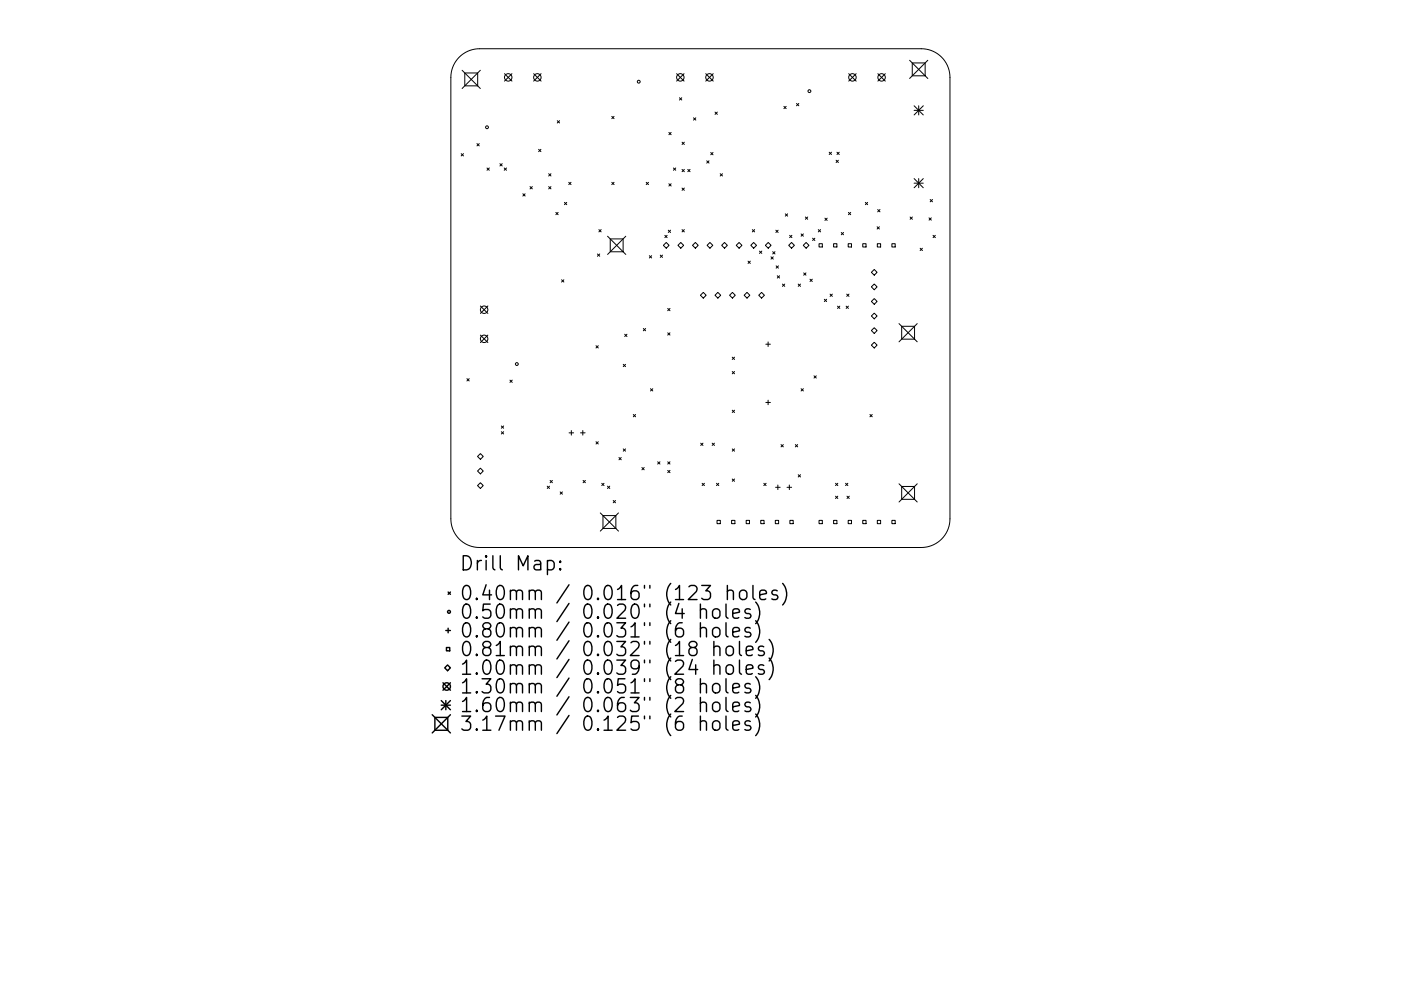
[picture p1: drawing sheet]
<svg xmlns="http://www.w3.org/2000/svg" width="297mm" height="210mm" viewBox="0 0 297 210" stroke-linecap="round" stroke-linejoin="round" font-family="sans-serif">
<defs><g id="words">
<g font-size="4.2">
<text x="97.5" y="121.1">Drill Map:</text>
<text x="97.5" y="127.4">0.40mm / 0.016&quot; (123 holes)</text>
<text x="97.5" y="131.3">0.50mm / 0.020&quot; (4 holes)</text>
<text x="97.5" y="135.3">0.80mm / 0.031&quot; (6 holes)</text>
<text x="97.5" y="139.2">0.81mm / 0.032&quot; (18 holes)</text>
<text x="97.5" y="143.2">1.00mm / 0.039&quot; (24 holes)</text>
<text x="97.5" y="147.2">1.30mm / 0.051&quot; (8 holes)</text>
<text x="97.5" y="151.1">1.60mm / 0.063&quot; (2 holes)</text>
<text x="97.5" y="155.1">3.17mm / 0.125&quot; (6 holes)</text>
</g>
</g></defs>
<g fill="none" stroke="#000" stroke-width=".21">
<path d="M97.4 12.1a6.1 6.1 0 0 1 4.3-1.8h93.6a6.1 6.1 0 0 1 6.1 6.1v93.7a6.1 6.1 0 0 1-6.1 6.1h-93.6a6.1 6.1 0 0 1-6.1-6.1v-93.7a6.1 6.1 0 0 1 1.8-4.3zM98 14.9l3.8 3.9M98.5 15.5h2.8v2.7h-2.8zM101.8 14.9l-3.8 3.9M107 15.6l1.5 1.6M108.5 15.6l-1.5 1.6M113.1 15.6l1.6 1.6M114.7 15.6l-1.6 1.6M143.5 15.6l1.5 1.6M145 15.6l-1.5 1.6M149.6 15.6l1.6 1.6M151.2 15.6l-1.6 1.6"/>
<path d="M179.9 15.6l1.6 1.6M181.5 15.6l-1.6 1.6M186.1 15.6l1.6 1.6M187.7 15.6l-1.6 1.6M192.9 12.8l3.8 3.8M193.4 13.4h2.7v2.7h-2.7zM196.7 12.8l-3.8 3.8M97.8 32.6l.5 .5M98.3 32.6l-.5 .5M101.1 30.5l.5 .5M101.6 30.5l-.5 .5M103.3 35.6l.4 .5"/>
<path d="M103.7 35.6l-.4 .5M106 34.7l.5 .5M106.5 34.7l-.5 .5M106.9 35.6l.5 .5M107.4 35.6l-.5 .5M112.4 39.6l.5 .5M112.9 39.6l-.5 .5M114.2 31.7l.5 .5M114.7 31.7l-.5 .5M116.3 36.9l.5 .4M116.3 39.6l.5 .5M116.8 36.9l-.5 .4"/>
<path d="M116.8 39.6l-.5 .5M118.2 25.6l.4 .5M118.6 25.6l-.4 .5M120.6 38.7l.5 .5M121.1 38.7l-.5 .5M129.7 24.7l.5 .5M129.7 38.7l.5 .5M130.2 24.7l-.5 .5M130.2 38.7l-.5 .5M137 38.7l.5 .5M137.5 38.7l-.5 .5M141.8 28.1l.5 .5"/>
<path d="M141.8 39l.5 .5M142.3 28.1l-.5 .5M142.3 39l-.5 .5M142.8 35.6l.5 .5M143.3 35.6l-.5 .5M144.1 20.7l.4 .5M144.5 20.7l-.4 .5M144.6 30.2l.5 .5M144.6 35.9l.5 .5M144.6 39.9l.5 .5M145.1 35.9l-.5 .5M145.1 30.2l-.5 .5"/>
<path d="M145.1 39.9l-.5 .5M145.8 35.9l.5 .5M146.3 35.9l-.5 .5M147 25l.5 .5M147.5 25l-.5 .5M149.8 34.1l.5 .5M150.3 34.1l-.5 .5M150.7 32.4l.5 .4M151.2 32.4l-.5 .4M151.6 23.8l.5 .5M152.1 23.8l-.5 .5M152.7 36.9l.5 .4"/>
<path d="M153.2 36.9l-.5 .4M166.2 22.6l.5 .5M166.7 22.6l-.5 .5M168.9 22l.5 .4M169.4 22l-.5 .4M175.8 32.3l.5 .5M176.3 32.3l-.5 .5M177.3 34l.5 .5M177.4 32.3l.5 .5M177.8 34l-.5 .5M177.9 32.3l-.5 .5M193.8 22.4l2 2"/>
<path d="M193.8 23.4h2M193.8 37.9l2 1.9M193.8 38.9h2M194.8 22.4v2M194.8 37.9v1.9M195.8 22.4l-2 2M195.8 37.9l-2 1.9M110.9 41.1l.4 .5M111.3 41.1l-.4 .5M117.8 45.1l.5 .5M118.3 45.1l-.5 .5M119.1 59.4l.5 .4"/>
<path d="M119.6 59.4l-.5 .4M119.7 42.9l.5 .5M120.2 42.9l-.5 .5M126.7 53.9l.5 .5M127 48.7l.5 .5M127.2 53.9l-.5 .5M127.5 48.7l-.5 .5M128.8 50.1l3.9 3.9M129.4 50.7h2.7v2.7h-2.7zM132.7 50.1l-3.9 3.9M137.7 54.2l.5 .5M138.2 54.2l-.5 .5"/>
<path d="M140 54.1l.5 .5M140.5 54.1l-.5 .5M140.6 52.1l.7-.7 .6 .7-.6 .6zM141 49.9l.4 .5M141.4 49.9l-.4 .5M141.7 48.8l.5 .5M142.2 48.8l-.5 .5M144.3 51.4l.7 .7-.7 .6-.6-.6zM144.6 48.7l.5 .5M145.1 48.7l-.5 .5M146.8 52.1l.6-.7 .6 .7-.6 .6zM150.5 51.4l.6 .7-.6 .6-.6-.6z"/>
<path d="M153 52.1l.6-.7 .6 .7-.6 .6zM156.7 51.4l.6 .7-.6 .6-.6-.6zM158.6 55.4l.5 .5M159.1 55.4l-.5 .5M159.5 48.7l.5 .5M159.8 51.4l.6 .7-.6 .6-.6-.6zM160 48.7l-.5 .5M161 53.3l.5 .5M161.5 53.3l-.5 .5M162.3 52.1l.6-.7 .6 .7-.6 .6zM163.5 54.5l.4 .5M163.8 53.4l.5 .5"/>
<path d="M163.9 54.5l-.4 .5M164.3 53.4l-.5 .5M164.5 48.8l.5 .5M164.6 56.4l.4 .5M164.8 58.5l.5 .5M165 48.8l-.5 .5M165 56.4l-.4 .5M165.3 58.5l-.5 .5M166.5 45.4l.5 .5M167 45.4l-.5 .5M167.4 49.9l.5 .5M167.8 51.4l.6 .7-.6 .6-.6-.6z"/>
<path d="M167.9 49.9l-.5 .5M169.8 49.6l.5 .5M170.3 52.1l.6-.7 .6 .7-.6 .6zM170.3 49.6l-.5 .5M170.4 57.9l.5 .5M170.8 46l.4 .5M170.9 57.9l-.5 .5M171.2 46l-.4 .5M171.7 59.2l.5 .5M172.2 59.2l-.5 .5M172.3 50.5l.5 .5M172.8 50.5l-.5 .5"/>
<path d="M173.5 48.7l.5 .5M173.7 51.7h.7v.7h-.7zM174 48.7l-.5 .5M174.9 46.3l.5 .5M175.4 46.3l-.5 .5M176.7 51.7h.7v.7h-.7zM178.4 49.3l.4 .5M178.8 49.3l-.4 .5M179.8 51.7h.7v.7h-.7zM179.9 45.1l.5 .5M180.4 45.1l-.5 .5M182.9 51.7h.7v.7h-.7z"/>
<path d="M183.5 42.9l.5 .5M184 42.9l-.5 .5M185.4 57.2l.6 .6-.6 .6-.7-.6zM186 48.1l.5 .5M186 51.7h.7v.7h-.7zM186.1 44.5l.5 .4M186.5 48.1l-.5 .5M186.6 44.5l-.5 .4M189.1 51.7h.7v.7h-.7zM193 46l.4 .5M193.4 46l-.4 .5M195.1 52.7l.5 .5"/>
<path d="M195.6 52.7l-.5 .5M197 46.2l.5 .5M197.2 42.3l.5 .5M197.5 46.2l-.5 .5M197.7 42.3l-.5 .5M197.8 49.9l.5 .5M198.3 49.9l-.5 .5M101.9 64.9l1.5 1.6M101.9 71.1l1.5 1.6M103.4 64.9l-1.5 1.6M103.4 71.1l-1.5 1.6M126.4 73.3l.5 .5"/>
<path d="M126.9 73.3l-.5 .5M132.1 77.3l.5 .5M132.4 70.9l.5 .5M132.6 77.3l-.5 .5M132.9 70.9l-.5 .5M136.4 69.7l.5 .5M136.9 69.7l-.5 .5M141.6 65.4l.5 .5M141.6 70.6l.5 .5M142.1 65.4l-.5 .5M142.1 70.6l-.5 .5M149.1 62l.6 .6-.6 .7-.6-.7z"/>
<path d="M151.6 62.6l.6-.6 .6 .6-.6 .7zM155.3 75.8l.4 .5M155.3 78.8l.4 .5M155.3 62l.6 .6-.6 .7-.6-.7zM155.7 75.8l-.4 .5M155.7 78.8l-.4 .5M157.8 62.6l.6-.6 .6 .6-.6 .7zM161.5 62l.6 .6-.6 .7-.6-.7zM162.4 73h.9M162.9 72.5v1M165.9 60.3l.5 .5M166.4 60.3l-.5 .5"/>
<path d="M169.2 60.3l.5 .5M169.7 60.3l-.5 .5M172.6 79.7l.5 .5M173.1 79.7l-.5 .5M174.8 63.5l.5 .5M175.3 63.5l-.5 .5M176 62.4l.5 .5M176.5 62.4l-.5 .5M177.6 65l.5 .4M178.1 65l-.5 .4M179.4 65l.5 .4M179.5 62.4l.5 .5"/>
<path d="M179.9 65l-.5 .4M180 62.4l-.5 .5M184.7 64l.7-.7 .6 .7-.6 .6zM185.4 60.3l.6 .6-.6 .6-.7-.6zM185.4 66.4l.6 .6-.6 .7-.7-.7zM185.4 69.5l.6 .6-.6 .6-.7-.6zM185.4 72.6l.6 .6-.6 .6-.7-.6zM190.6 68.7l3.9 3.8M191.2 69.2h2.7v2.8h-2.7zM194.5 68.7l-3.9 3.8M99 80.3l.5 .5M99.5 80.3l-.5 .5"/>
<path d="M101.2 96.8l.7-.6 .6 .6-.6 .7zM101.9 99.3l.6 .6-.6 .6-.7-.6zM106.3 90.4l.5 .5M106.3 91.6l.5 .5M106.8 90.4l-.5 .5M106.8 91.6l-.5 .5M108.1 80.6l.5 .5M108.6 80.6l-.5 .5M120.6 91.8h1M121.1 91.3v1M123.1 91.8h1M123.6 91.3v1"/>
<path d="M126.4 93.7l.5 .5M126.9 93.7l-.5 .5M131.2 97.1l.5 .5M131.7 97.1l-.5 .5M132.1 95.2l.5 .5M132.6 95.2l-.5 .5M134.3 87.9l.5 .5M134.8 87.9l-.5 .5M136.1 99.2l.5 .5M136.6 99.2l-.5 .5M137.9 82.5l.5 .5M138.4 82.5l-.5 .5"/>
<path d="M139.4 98l.5 .5M139.9 98l-.5 .5M141.6 98l.5 .5M141.6 99.8l.5 .5M142.1 98l-.5 .5M142.1 99.8l-.5 .5M148.6 94l.4 .5M149 94l-.4 .5M151 94l.5 .5M151.5 94l-.5 .5M155.3 87l.4 .5M155.3 95.2l.4 .5"/>
<path d="M155.7 87l-.4 .5M155.7 95.2l-.4 .5M162.4 85.4h.9M162.9 84.9v1M165.6 94.3l.5 .5M166.1 94.3l-.5 .5M168.6 94.3l.5 .5M169.1 94.3l-.5 .5M169.8 82.5l.5 .5M170.3 82.5l-.5 .5M184.4 87.9l.5 .5M184.9 87.9l-.5 .5"/>
<path d="M101.2 103l.7-.6 .6 .6-.6 .6zM116 103.1l.5 .5M116.5 103.1l-.5 .5M116.6 101.9l.5 .5M117.1 101.9l-.5 .5M118.8 104.4l.4 .4M119.2 104.4l-.4 .4M123.6 101.9l.5 .5M124.1 101.9l-.5 .5M127.3 108.8l3.8 3.9M127.6 102.5l.5 .5M127.8 109.4h2.8v2.7h-2.8z"/>
<path d="M128.1 102.5l-.5 .5M128.8 103.1l.5 .5M129.3 103.1l-.5 .5M130 106.2l.5 .5M130.5 106.2l-.5 .5M131.1 108.8l-3.8 3.9M148.9 102.5l.5 .5M149.4 102.5l-.5 .5M151.9 102.5l.5 .5M152 110.4h.7v.7h-.7zM152.4 102.5l-.5 .5M155.1 110.4h.7v.7h-.7z"/>
<path d="M155.3 101.6l.4 .5M155.7 101.6l-.4 .5M158.2 110.4h.7v.7h-.7zM161.3 110.4h.7v.7h-.7zM161.9 102.5l.5 .5M162.4 102.5l-.5 .5M164.4 110.4h.7v.7h-.7zM164.4 103.4h1M164.9 102.9v1M166.9 103.4h.9M167.4 102.9v1M167.5 110.4h.7v.7h-.7z"/>
<path d="M169.2 100.7l.5 .5M169.7 100.7l-.5 .5M173.7 110.4h.7v.7h-.7zM176.7 110.4h.7v.7h-.7zM177.1 102.5l.5 .5M177.1 105.3l.5 .5M177.6 102.5l-.5 .5M177.6 105.3l-.5 .5M179.3 102.5l.5 .5M179.6 105.3l.5 .5M179.8 102.5l-.5 .5M179.8 110.4h.7v.7h-.7z"/>
<path d="M180.1 105.3l-.5 .5M182.9 110.4h.7v.7h-.7zM186 110.4h.7v.7h-.7zM189.1 110.4h.7v.7h-.7zM190.6 102.6l3.9 3.9M191.2 103.2h2.7v2.7h-2.7zM194.5 102.6l-3.9 3.9"/>
<circle cx="107.8" cy="16.4" r=".79"/>
<circle cx="113.9" cy="16.4" r=".79"/>
<circle cx="135.4" cy="17.3" r=".3"/>
<circle cx="144.2" cy="16.4" r=".79"/>
<circle cx="150.4" cy="16.4" r=".79"/>
<circle cx="171.6" cy="19.3" r=".3"/>
<circle cx="180.7" cy="16.4" r=".79"/>
<circle cx="186.9" cy="16.4" r=".79"/>
<circle cx="103.3" cy="27" r=".3"/>
<circle cx="102.6" cy="65.7" r=".79"/>
<circle cx="102.6" cy="71.9" r=".79"/>
<circle cx="109.6" cy="77.2" r=".3"/>
</g>
<g fill="none" stroke="#000" stroke-width=".3">
<path d="M116.1 119.1l.8-.2 .6 .6v.8l-.3 .5-.3 .1-.8-.1M118.8 119.1l.1 .1-.1 .1-.2-.1 .2-.1v.2M94.5 133.8h1M94.7 137.4h.7v.7h-.7zM95 125.6l.5 .5M95 133.3v1M95.5 125.6l-.5 .5M118.8 120.6l.1 .2-.1 .1-.2-.1 .2-.2v.3M148.5 129.5a.74 .74 0 0 1 1.3 .1v1.6M148.5 133.4a.74 .74 0 0 1 1.3 .2v1.5M148.5 128.2v3M148.5 132.1v3"/>
<path d="M151.2 133.4a.81 .81 0 0 1 .8-.3 .81 .81 0 0 1 .6 .6v.9a.81 .81 0 0 1-.7 .6 .81 .81 0 0 1-.8-.6v-.9zM151.4 129.3a.81 .81 0 0 1 1.2 .4v.9a.81 .81 0 0 1-.7 .6 .81 .81 0 0 1-.8-.6v-.9zM151.4 137.4a.74 .74 0 0 1 1.2 .1v1.6M151.4 136.1v3M153.9 128.2v2.5l.5 .5M153.9 132.1v2.6l.5 .4M154.2 125.5a.74 .74 0 0 1 1.3 .1v1.6M154.2 137.2a.81 .81 0 0 1 1.3 .5v.8a.81 .81 0 0 1-.8 .6 .81 .81 0 0 1-.8-.6v-.8zM154.2 124.2v3M155.4 130.2l1.4-.3-.2-.6-.8-.1-.4 .4v1.1l.1 .3 .3 .2 .8-.2M155.4 134.1l1.4-.3-.2-.5-.8-.2-.4 .5v1.1l.1 .3 .3 .1 .8-.1M156.8 136.1v2.6l.4 .4"/>
<path d="M156.9 125.5a.81 .81 0 0 1 .8-.3 .81 .81 0 0 1 .7 .6v.8a.81 .81 0 0 1-.8 .6 .81 .81 0 0 1-.8-.6v-.8zM158.2 138.1l1.4-.3-.1-.6-.9-.1-.4 .4v1.2l.2 .2 .2 .2 .9-.2M159.1 129.3l-.7-.1-.5 .4 .2 .4 1 .3 .1 .3-.1 .4-.3 .2-.9-.2M159.1 133.3l-.7-.2-.5 .5 .2 .4 1 .3 .1 .3-.1 .4-.3 .1-.9-.1M159.6 124.2v2.6l.5 .4M160.2 127.7a3.4 3.4 0 0 1 0 4.6M160.2 131.7a3.4 3.4 0 0 1 0 4.6M161.1 126.2l1.4-.3-.1-.5-.9-.2-.4 .4v1.2l.1 .3 .3 .1 .9-.1M161.9 137.2l-.7-.1-.4 .4 .1 .4 1 .3 .2 .3-.2 .4-.3 .2-.8-.2M163.1 135.7a3.4 3.4 0 0 1 0 4.5M163.1 139.6a3.4 3.4 0 0 1 0 4.6M164.8 125.4l-.7-.2-.5 .4 .2 .5 1 .3 .1 .2-.1 .5-.3 .1-.9-.1"/>
<path d="M165.9 123.8a3.4 3.4 0 0 1 0 4.6M91.6 151.6l3.9 3.9M92.2 152.2h2.7v2.7h-2.7zM93.6 148.6l1.9 2M93.6 149.6h1.9M93.9 144.9l1.6 1.5M94.3 141.7l.6-.6 .6 .6-.6 .6zM94.5 148.6v2M95.5 144.9l-1.6 1.5M95.5 148.6l-1.9 2M95.5 151.6l-3.9 3.9M148.5 145.3a.74 .74 0 0 1 1.3 .1v1.6"/>
<path d="M148.5 149.3a.74 .74 0 0 1 1.3 .1v1.6M148.5 153.2a.74 .74 0 0 1 1.3 .2v1.5M148.5 144v3M148.5 148v3M148.5 151.9v3M151.2 149.3a.81 .81 0 0 1 .8-.3 .81 .81 0 0 1 .6 .5v.9a.81 .81 0 0 1-.7 .6 .81 .81 0 0 1-.8-.6v-.9zM151.4 141.3a.74 .74 0 0 1 1.2 .2v1.5M151.4 145.2a.81 .81 0 0 1 1.2 .4v.8a.81 .81 0 0 1-.7 .6 .81 .81 0 0 1-.8-.6v-.8zM151.4 153.1a.81 .81 0 0 1 1.2 .4v.9a.81 .81 0 0 1-.7 .6 .81 .81 0 0 1-.8-.6v-.9zM151.4 140v3M153.9 144v2.6l.5 .4M153.9 148v2.5l.5 .5"/>
<path d="M153.9 151.9v2.6l.5 .4M154.1 141.3a.81 .81 0 0 1 .8-.3 .81 .81 0 0 1 .6 .6v.9a.81 .81 0 0 1-.8 .6 .81 .81 0 0 1-.8-.6v-.9zM155.4 146l1.4-.3-.2-.5-.8-.2-.4 .4v1.2l.1 .3 .3 .1 .8-.1M155.4 150l1.4-.3-.2-.6-.8-.1-.4 .4v1.1l.1 .3 .3 .2 .8-.2M155.4 153.9l1.4-.3-.2-.5-.8-.2-.4 .5v1.1l.1 .3 .3 .1 .8-.1M156.8 140v2.6l.4 .4M158.2 142l1.4-.2-.1-.6-.9-.2-.4 .5v1.1l.2 .3 .2 .1 .9-.1M159.1 145.2l-.7-.2-.5 .4 .2 .5 1 .3 .1 .2-.1 .5-.3 .1-.9-.1M159.1 149.1l-.7-.1-.5 .4 .2 .4 1 .3 .1 .3-.1 .4-.3 .2-.9-.2M159.1 153.1l-.7-.2-.5 .5 .2 .4 1 .3 .1 .3-.1 .4-.3 .1-.9-.1M160.2 143.6a3.4 3.4 0 0 1 0 4.6M160.2 147.5a3.4 3.4 0 0 1 0 4.6"/>
<path d="M160.2 151.5a3.4 3.4 0 0 1 0 4.6M161.9 141.2l-.7-.2-.4 .5 .1 .4 1 .3 .2 .3-.2 .4-.3 .1-.8-.1"/>
<circle cx="95.2" cy="129.8" r=".3"/>
<circle cx="94.7" cy="145.7" r=".79"/>
</g>
<use href="#words"/>
</svg>
